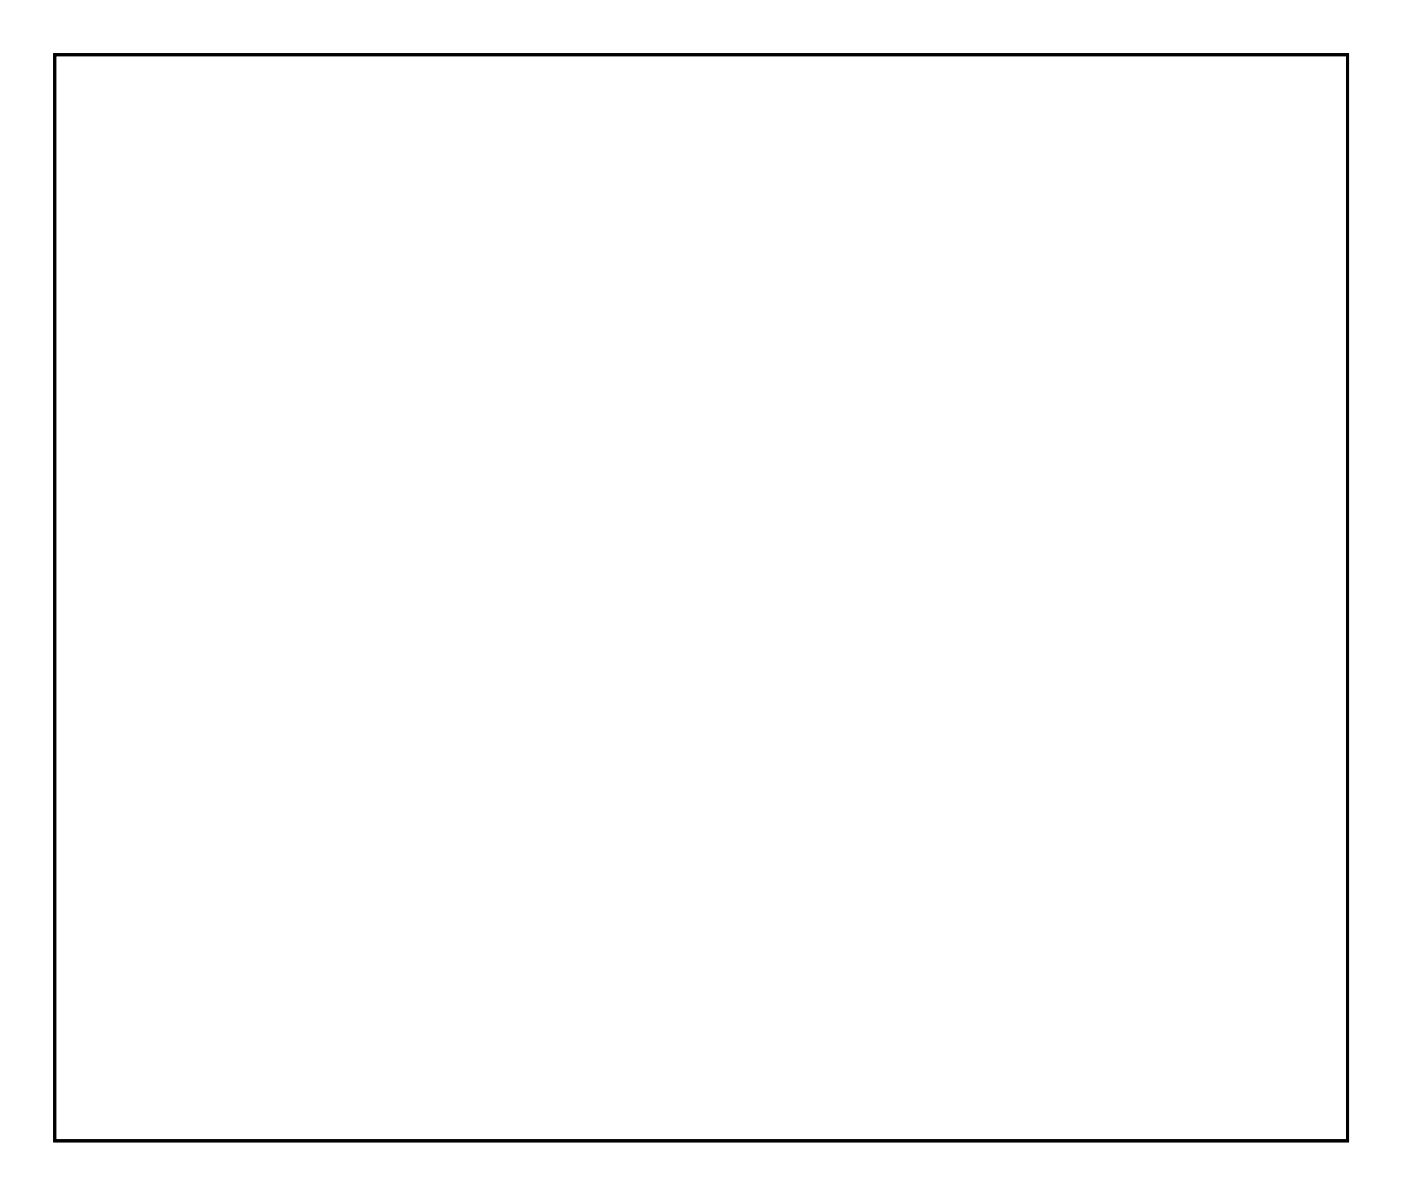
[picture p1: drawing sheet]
<svg xmlns="http://www.w3.org/2000/svg" width="93mm" height="79mm" viewBox="0 0 93 79" stroke-linecap="round" stroke-linejoin="round" font-family="sans-serif">
<path d="M3.6 3.6h86v72.2h-86z" fill="none" stroke="#000" stroke-width=".2"/>
<path d="M3.6 3.6v72.2h86v-72.2zM3.6 3.6h86v72.2h-86z" fill="#000"/>
<circle cx="49.3" cy="16.3" r=".7" fill="#fff"/>
<circle cx="49.3" cy="16.3" r=".7" fill="none" stroke="#fff" stroke-width=".76" stroke-linecap="butt"/>
<circle cx="49.3" cy="23.9" r=".7" fill="#fff"/>
<circle cx="49.3" cy="23.9" r=".7" fill="none" stroke="#fff" stroke-width=".76" stroke-linecap="butt"/>
<path d="M23.1 10.5h1.6v1.5h-1.6z" fill="#fff"/>
<path d="M23.1 10.5h1.6v1.5h-1.6z" fill="none" stroke="#fff" stroke-width=".76" stroke-linecap="butt"/>
<circle cx="23.9" cy="11.2" r=".79" fill="#fff"/>
<circle cx="23.9" cy="11.2" r=".79" fill="none" stroke="#fff" stroke-width=".76" stroke-linecap="butt"/>
<circle cx="21.4" cy="11.2" r=".79" fill="#fff"/>
<circle cx="21.4" cy="11.2" r=".79" fill="none" stroke="#fff" stroke-width=".76" stroke-linecap="butt"/>
<circle cx="18.8" cy="11.2" r=".79" fill="#fff"/>
<circle cx="18.8" cy="11.2" r=".79" fill="none" stroke="#fff" stroke-width=".76" stroke-linecap="butt"/>
<path d="M35.8 10.5h1.6v1.5h-1.6z" fill="#fff"/>
<path d="M35.8 10.5h1.6v1.5h-1.6z" fill="none" stroke="#fff" stroke-width=".76" stroke-linecap="butt"/>
<circle cx="36.6" cy="11.2" r=".79" fill="#fff"/>
<circle cx="36.6" cy="11.2" r=".79" fill="none" stroke="#fff" stroke-width=".76" stroke-linecap="butt"/>
<circle cx="34.1" cy="11.2" r=".79" fill="#fff"/>
<circle cx="34.1" cy="11.2" r=".79" fill="none" stroke="#fff" stroke-width=".76" stroke-linecap="butt"/>
<circle cx="31.5" cy="11.2" r=".79" fill="#fff"/>
<circle cx="31.5" cy="11.2" r=".79" fill="none" stroke="#fff" stroke-width=".76" stroke-linecap="butt"/>
<path d="M48.5 10.5h1.6v1.5h-1.6z" fill="#fff"/>
<path d="M48.5 10.5h1.6v1.5h-1.6z" fill="none" stroke="#fff" stroke-width=".76" stroke-linecap="butt"/>
<circle cx="49.3" cy="11.2" r=".79" fill="#fff"/>
<circle cx="49.3" cy="11.2" r=".79" fill="none" stroke="#fff" stroke-width=".76" stroke-linecap="butt"/>
<circle cx="46.8" cy="11.2" r=".79" fill="#fff"/>
<circle cx="46.8" cy="11.2" r=".79" fill="none" stroke="#fff" stroke-width=".76" stroke-linecap="butt"/>
<circle cx="44.2" cy="11.2" r=".79" fill="#fff"/>
<circle cx="44.2" cy="11.2" r=".79" fill="none" stroke="#fff" stroke-width=".76" stroke-linecap="butt"/>
<path d="M71.5 33.4h1.4v1.4h-1.4z" fill="#fff"/>
<path d="M71.5 33.4h1.4v1.4h-1.4z" fill="none" stroke="#fff" stroke-width=".76" stroke-linecap="butt"/>
<circle cx="72.2" cy="34.1" r=".7" fill="#fff"/>
<circle cx="72.2" cy="34.1" r=".7" fill="none" stroke="#fff" stroke-width=".76" stroke-linecap="butt"/>
<circle cx="72.2" cy="26.5" r=".7" fill="#fff"/>
<circle cx="72.2" cy="26.5" r=".7" fill="none" stroke="#fff" stroke-width=".76" stroke-linecap="butt"/>
<circle cx="69.6" cy="34.1" r=".7" fill="#fff"/>
<circle cx="69.6" cy="34.1" r=".7" fill="none" stroke="#fff" stroke-width=".76" stroke-linecap="butt"/>
<circle cx="69.6" cy="26.5" r=".7" fill="#fff"/>
<circle cx="69.6" cy="26.5" r=".7" fill="none" stroke="#fff" stroke-width=".76" stroke-linecap="butt"/>
<circle cx="67.1" cy="34.1" r=".7" fill="#fff"/>
<circle cx="67.1" cy="34.1" r=".7" fill="none" stroke="#fff" stroke-width=".76" stroke-linecap="butt"/>
<circle cx="67.1" cy="26.5" r=".7" fill="#fff"/>
<circle cx="67.1" cy="26.5" r=".7" fill="none" stroke="#fff" stroke-width=".76" stroke-linecap="butt"/>
<circle cx="64.5" cy="34.1" r=".7" fill="#fff"/>
<circle cx="64.5" cy="34.1" r=".7" fill="none" stroke="#fff" stroke-width=".76" stroke-linecap="butt"/>
<circle cx="64.5" cy="26.5" r=".7" fill="#fff"/>
<circle cx="64.5" cy="26.5" r=".7" fill="none" stroke="#fff" stroke-width=".76" stroke-linecap="butt"/>
<circle cx="62" cy="34.1" r=".7" fill="#fff"/>
<circle cx="62" cy="34.1" r=".7" fill="none" stroke="#fff" stroke-width=".76" stroke-linecap="butt"/>
<circle cx="62" cy="26.5" r=".7" fill="#fff"/>
<circle cx="62" cy="26.5" r=".7" fill="none" stroke="#fff" stroke-width=".76" stroke-linecap="butt"/>
<circle cx="59.5" cy="34.1" r=".7" fill="#fff"/>
<circle cx="59.5" cy="34.1" r=".7" fill="none" stroke="#fff" stroke-width=".76" stroke-linecap="butt"/>
<circle cx="59.5" cy="26.5" r=".7" fill="#fff"/>
<circle cx="59.5" cy="26.5" r=".7" fill="none" stroke="#fff" stroke-width=".76" stroke-linecap="butt"/>
<circle cx="56.9" cy="34.1" r=".7" fill="#fff"/>
<circle cx="56.9" cy="34.1" r=".7" fill="none" stroke="#fff" stroke-width=".76" stroke-linecap="butt"/>
<circle cx="56.9" cy="26.5" r=".7" fill="#fff"/>
<circle cx="56.9" cy="26.5" r=".7" fill="none" stroke="#fff" stroke-width=".76" stroke-linecap="butt"/>
<circle cx="54.4" cy="34.1" r=".7" fill="#fff"/>
<circle cx="54.4" cy="34.1" r=".7" fill="none" stroke="#fff" stroke-width=".76" stroke-linecap="butt"/>
<circle cx="54.4" cy="26.5" r=".7" fill="#fff"/>
<circle cx="54.4" cy="26.5" r=".7" fill="none" stroke="#fff" stroke-width=".76" stroke-linecap="butt"/>
<circle cx="51.8" cy="34.1" r=".7" fill="#fff"/>
<circle cx="51.8" cy="34.1" r=".7" fill="none" stroke="#fff" stroke-width=".76" stroke-linecap="butt"/>
<circle cx="51.8" cy="26.5" r=".7" fill="#fff"/>
<circle cx="51.8" cy="26.5" r=".7" fill="none" stroke="#fff" stroke-width=".76" stroke-linecap="butt"/>
<circle cx="49.3" cy="34.1" r=".7" fill="#fff"/>
<circle cx="49.3" cy="34.1" r=".7" fill="none" stroke="#fff" stroke-width=".76" stroke-linecap="butt"/>
<circle cx="49.3" cy="26.5" r=".7" fill="#fff"/>
<circle cx="49.3" cy="26.5" r=".7" fill="none" stroke="#fff" stroke-width=".76" stroke-linecap="butt"/>
<circle cx="46.8" cy="34.1" r=".7" fill="#fff"/>
<circle cx="46.8" cy="34.1" r=".7" fill="none" stroke="#fff" stroke-width=".76" stroke-linecap="butt"/>
<circle cx="46.8" cy="26.5" r=".7" fill="#fff"/>
<circle cx="46.8" cy="26.5" r=".7" fill="none" stroke="#fff" stroke-width=".76" stroke-linecap="butt"/>
<circle cx="44.2" cy="34.1" r=".7" fill="#fff"/>
<circle cx="44.2" cy="34.1" r=".7" fill="none" stroke="#fff" stroke-width=".76" stroke-linecap="butt"/>
<circle cx="44.2" cy="26.5" r=".7" fill="#fff"/>
<circle cx="44.2" cy="26.5" r=".7" fill="none" stroke="#fff" stroke-width=".76" stroke-linecap="butt"/>
<circle cx="41.7" cy="34.1" r=".7" fill="#fff"/>
<circle cx="41.7" cy="34.1" r=".7" fill="none" stroke="#fff" stroke-width=".76" stroke-linecap="butt"/>
<circle cx="41.7" cy="26.5" r=".7" fill="#fff"/>
<circle cx="41.7" cy="26.5" r=".7" fill="none" stroke="#fff" stroke-width=".76" stroke-linecap="butt"/>
<circle cx="39.1" cy="34.1" r=".7" fill="#fff"/>
<circle cx="39.1" cy="34.1" r=".7" fill="none" stroke="#fff" stroke-width=".76" stroke-linecap="butt"/>
<circle cx="39.1" cy="26.5" r=".7" fill="#fff"/>
<circle cx="39.1" cy="26.5" r=".7" fill="none" stroke="#fff" stroke-width=".76" stroke-linecap="butt"/>
<path d="M58.7 58.7h1.5v1.6h-1.5z" fill="#fff"/>
<path d="M58.7 58.7h1.5v1.6h-1.5z" fill="none" stroke="#fff" stroke-width=".76" stroke-linecap="butt"/>
<circle cx="59.5" cy="59.5" r=".79" fill="#fff"/>
<circle cx="59.5" cy="59.5" r=".79" fill="none" stroke="#fff" stroke-width=".76" stroke-linecap="butt"/>
<circle cx="56.9" cy="59.5" r=".79" fill="#fff"/>
<circle cx="56.9" cy="59.5" r=".79" fill="none" stroke="#fff" stroke-width=".76" stroke-linecap="butt"/>
<circle cx="54.4" cy="59.5" r=".79" fill="#fff"/>
<circle cx="54.4" cy="59.5" r=".79" fill="none" stroke="#fff" stroke-width=".76" stroke-linecap="butt"/>
<path d="M46 58.7h1.5v1.6h-1.5z" fill="#fff"/>
<path d="M46 58.7h1.5v1.6h-1.5z" fill="none" stroke="#fff" stroke-width=".76" stroke-linecap="butt"/>
<circle cx="46.8" cy="59.5" r=".79" fill="#fff"/>
<circle cx="46.8" cy="59.5" r=".79" fill="none" stroke="#fff" stroke-width=".76" stroke-linecap="butt"/>
<circle cx="44.2" cy="59.5" r=".79" fill="#fff"/>
<circle cx="44.2" cy="59.5" r=".79" fill="none" stroke="#fff" stroke-width=".76" stroke-linecap="butt"/>
<circle cx="41.7" cy="59.5" r=".79" fill="#fff"/>
<circle cx="41.7" cy="59.5" r=".79" fill="none" stroke="#fff" stroke-width=".76" stroke-linecap="butt"/>
<path d="M33.3 58.7h1.5v1.6h-1.5z" fill="#fff"/>
<path d="M33.3 58.7h1.5v1.6h-1.5z" fill="none" stroke="#fff" stroke-width=".76" stroke-linecap="butt"/>
<circle cx="34.1" cy="59.5" r=".79" fill="#fff"/>
<circle cx="34.1" cy="59.5" r=".79" fill="none" stroke="#fff" stroke-width=".76" stroke-linecap="butt"/>
<circle cx="31.5" cy="59.5" r=".79" fill="#fff"/>
<circle cx="31.5" cy="59.5" r=".79" fill="none" stroke="#fff" stroke-width=".76" stroke-linecap="butt"/>
<circle cx="29" cy="59.5" r=".79" fill="#fff"/>
<circle cx="29" cy="59.5" r=".79" fill="none" stroke="#fff" stroke-width=".76" stroke-linecap="butt"/>
<path d="M20.6 58.7h1.5v1.6h-1.5z" fill="#fff"/>
<path d="M20.6 58.7h1.5v1.6h-1.5z" fill="none" stroke="#fff" stroke-width=".76" stroke-linecap="butt"/>
<circle cx="21.4" cy="59.5" r=".79" fill="#fff"/>
<circle cx="21.4" cy="59.5" r=".79" fill="none" stroke="#fff" stroke-width=".76" stroke-linecap="butt"/>
<circle cx="18.8" cy="59.5" r=".79" fill="#fff"/>
<circle cx="18.8" cy="59.5" r=".79" fill="none" stroke="#fff" stroke-width=".76" stroke-linecap="butt"/>
<circle cx="16.3" cy="59.5" r=".79" fill="#fff"/>
<circle cx="16.3" cy="59.5" r=".79" fill="none" stroke="#fff" stroke-width=".76" stroke-linecap="butt"/>
<path d="M71.4 58.7h1.5v1.6h-1.5z" fill="#fff"/>
<path d="M71.4 58.7h1.5v1.6h-1.5z" fill="none" stroke="#fff" stroke-width=".76" stroke-linecap="butt"/>
<circle cx="72.2" cy="59.5" r=".79" fill="#fff"/>
<circle cx="72.2" cy="59.5" r=".79" fill="none" stroke="#fff" stroke-width=".76" stroke-linecap="butt"/>
<circle cx="69.6" cy="59.5" r=".79" fill="#fff"/>
<circle cx="69.6" cy="59.5" r=".79" fill="none" stroke="#fff" stroke-width=".76" stroke-linecap="butt"/>
<circle cx="67.1" cy="59.5" r=".79" fill="#fff"/>
<circle cx="67.1" cy="59.5" r=".79" fill="none" stroke="#fff" stroke-width=".76" stroke-linecap="butt"/>
<path d="M84.1 58.7h1.5v1.6h-1.5z" fill="#fff"/>
<path d="M84.1 58.7h1.5v1.6h-1.5z" fill="none" stroke="#fff" stroke-width=".76" stroke-linecap="butt"/>
<circle cx="84.9" cy="59.5" r=".79" fill="#fff"/>
<circle cx="84.9" cy="59.5" r=".79" fill="none" stroke="#fff" stroke-width=".76" stroke-linecap="butt"/>
<circle cx="82.3" cy="59.5" r=".79" fill="#fff"/>
<circle cx="82.3" cy="59.5" r=".79" fill="none" stroke="#fff" stroke-width=".76" stroke-linecap="butt"/>
<circle cx="79.8" cy="59.5" r=".79" fill="#fff"/>
<circle cx="79.8" cy="59.5" r=".79" fill="none" stroke="#fff" stroke-width=".76" stroke-linecap="butt"/>
<circle cx="31.5" cy="31.6" r=".65" fill="#fff"/>
<circle cx="31.5" cy="31.6" r=".65" fill="none" stroke="#fff" stroke-width=".75" stroke-linecap="butt"/>
<circle cx="31.5" cy="26.7" r=".65" fill="#fff"/>
<circle cx="31.5" cy="26.7" r=".65" fill="none" stroke="#fff" stroke-width=".75" stroke-linecap="butt"/>
<circle cx="26.4" cy="26.5" r=".64" fill="#fff"/>
<circle cx="26.4" cy="26.5" r=".64" fill="none" stroke="#fff" stroke-width=".76" stroke-linecap="butt"/>
<circle cx="23.9" cy="26.5" r=".64" fill="#fff"/>
<circle cx="23.9" cy="26.5" r=".64" fill="none" stroke="#fff" stroke-width=".76" stroke-linecap="butt"/>
<circle cx="26.4" cy="31.6" r=".64" fill="#fff"/>
<circle cx="26.4" cy="31.6" r=".64" fill="none" stroke="#fff" stroke-width=".76" stroke-linecap="butt"/>
<circle cx="23.9" cy="31.6" r=".64" fill="#fff"/>
<circle cx="23.9" cy="31.6" r=".64" fill="none" stroke="#fff" stroke-width=".76" stroke-linecap="butt"/>
<circle cx="69.6" cy="64.6" r=".74" fill="#fff"/>
<circle cx="69.6" cy="64.6" r=".74" fill="none" stroke="#fff" stroke-width=".76" stroke-linecap="butt"/>
<circle cx="69.6" cy="67.1" r=".74" fill="#fff"/>
<circle cx="69.6" cy="67.1" r=".74" fill="none" stroke="#fff" stroke-width=".76" stroke-linecap="butt"/>
<circle cx="69.6" cy="69.7" r=".74" fill="#fff"/>
<circle cx="69.6" cy="69.7" r=".74" fill="none" stroke="#fff" stroke-width=".76" stroke-linecap="butt"/>
<circle cx="69.6" cy="72.2" r=".74" fill="#fff"/>
<circle cx="69.6" cy="72.2" r=".74" fill="none" stroke="#fff" stroke-width=".76" stroke-linecap="butt"/>
<circle cx="56.9" cy="64.6" r=".74" fill="#fff"/>
<circle cx="56.9" cy="64.6" r=".74" fill="none" stroke="#fff" stroke-width=".76" stroke-linecap="butt"/>
<circle cx="56.9" cy="67.1" r=".74" fill="#fff"/>
<circle cx="56.9" cy="67.1" r=".74" fill="none" stroke="#fff" stroke-width=".76" stroke-linecap="butt"/>
<circle cx="56.9" cy="69.7" r=".74" fill="#fff"/>
<circle cx="56.9" cy="69.7" r=".74" fill="none" stroke="#fff" stroke-width=".76" stroke-linecap="butt"/>
<circle cx="56.9" cy="72.2" r=".74" fill="#fff"/>
<circle cx="56.9" cy="72.2" r=".74" fill="none" stroke="#fff" stroke-width=".76" stroke-linecap="butt"/>
<circle cx="44.2" cy="64.6" r=".74" fill="#fff"/>
<circle cx="44.2" cy="64.6" r=".74" fill="none" stroke="#fff" stroke-width=".76" stroke-linecap="butt"/>
<circle cx="44.2" cy="67.1" r=".74" fill="#fff"/>
<circle cx="44.2" cy="67.1" r=".74" fill="none" stroke="#fff" stroke-width=".76" stroke-linecap="butt"/>
<circle cx="44.2" cy="69.7" r=".74" fill="#fff"/>
<circle cx="44.2" cy="69.7" r=".74" fill="none" stroke="#fff" stroke-width=".76" stroke-linecap="butt"/>
<circle cx="44.2" cy="72.2" r=".74" fill="#fff"/>
<circle cx="44.2" cy="72.2" r=".74" fill="none" stroke="#fff" stroke-width=".76" stroke-linecap="butt"/>
<circle cx="31.5" cy="64.6" r=".74" fill="#fff"/>
<circle cx="31.5" cy="64.6" r=".74" fill="none" stroke="#fff" stroke-width=".76" stroke-linecap="butt"/>
<circle cx="31.5" cy="67.1" r=".74" fill="#fff"/>
<circle cx="31.5" cy="67.1" r=".74" fill="none" stroke="#fff" stroke-width=".76" stroke-linecap="butt"/>
<circle cx="31.5" cy="69.7" r=".74" fill="#fff"/>
<circle cx="31.5" cy="69.7" r=".74" fill="none" stroke="#fff" stroke-width=".76" stroke-linecap="butt"/>
<circle cx="31.5" cy="72.2" r=".74" fill="#fff"/>
<circle cx="31.5" cy="72.2" r=".74" fill="none" stroke="#fff" stroke-width=".76" stroke-linecap="butt"/>
<circle cx="18.8" cy="64.6" r=".74" fill="#fff"/>
<circle cx="18.8" cy="64.6" r=".74" fill="none" stroke="#fff" stroke-width=".76" stroke-linecap="butt"/>
<circle cx="18.8" cy="67.1" r=".74" fill="#fff"/>
<circle cx="18.8" cy="67.1" r=".74" fill="none" stroke="#fff" stroke-width=".76" stroke-linecap="butt"/>
<circle cx="18.8" cy="69.7" r=".74" fill="#fff"/>
<circle cx="18.8" cy="69.7" r=".74" fill="none" stroke="#fff" stroke-width=".76" stroke-linecap="butt"/>
<circle cx="18.8" cy="72.2" r=".74" fill="#fff"/>
<circle cx="18.8" cy="72.2" r=".74" fill="none" stroke="#fff" stroke-width=".76" stroke-linecap="butt"/>
<circle cx="82.3" cy="64.6" r=".74" fill="#fff"/>
<circle cx="82.3" cy="64.6" r=".74" fill="none" stroke="#fff" stroke-width=".76" stroke-linecap="butt"/>
<circle cx="82.3" cy="67.1" r=".74" fill="#fff"/>
<circle cx="82.3" cy="67.1" r=".74" fill="none" stroke="#fff" stroke-width=".76" stroke-linecap="butt"/>
<circle cx="82.3" cy="69.7" r=".74" fill="#fff"/>
<circle cx="82.3" cy="69.7" r=".74" fill="none" stroke="#fff" stroke-width=".76" stroke-linecap="butt"/>
<circle cx="82.3" cy="72.2" r=".74" fill="#fff"/>
<circle cx="82.3" cy="72.2" r=".74" fill="none" stroke="#fff" stroke-width=".76" stroke-linecap="butt"/>
<circle cx="79.8" cy="29" r=".74" fill="#fff"/>
<circle cx="79.8" cy="29" r=".74" fill="none" stroke="#fff" stroke-width=".76" stroke-linecap="butt"/>
<circle cx="79.8" cy="31.6" r=".74" fill="#fff"/>
<circle cx="79.8" cy="31.6" r=".74" fill="none" stroke="#fff" stroke-width=".76" stroke-linecap="butt"/>
<circle cx="79.8" cy="34.1" r=".74" fill="#fff"/>
<circle cx="79.8" cy="34.1" r=".74" fill="none" stroke="#fff" stroke-width=".76" stroke-linecap="butt"/>
<circle cx="79.8" cy="36.6" r=".74" fill="#fff"/>
<circle cx="79.8" cy="36.6" r=".74" fill="none" stroke="#fff" stroke-width=".76" stroke-linecap="butt"/>
<circle cx="75.8" cy="44.3" r=".7" fill="#fff"/>
<circle cx="75.8" cy="44.3" r=".7" fill="none" stroke="#fff" stroke-width=".76" stroke-linecap="butt"/>
<circle cx="82.3" cy="44.3" r=".7" fill="#fff"/>
<circle cx="82.3" cy="44.3" r=".7" fill="none" stroke="#fff" stroke-width=".76" stroke-linecap="butt"/>
<circle cx="75.8" cy="39.8" r=".7" fill="#fff"/>
<circle cx="75.8" cy="39.8" r=".7" fill="none" stroke="#fff" stroke-width=".76" stroke-linecap="butt"/>
<circle cx="82.3" cy="39.8" r=".7" fill="#fff"/>
<circle cx="82.3" cy="39.8" r=".7" fill="none" stroke="#fff" stroke-width=".76" stroke-linecap="butt"/>
<circle cx="72.2" cy="39.2" r=".79" fill="#fff"/>
<circle cx="72.2" cy="39.2" r=".79" fill="none" stroke="#fff" stroke-width=".76" stroke-linecap="butt"/>
<circle cx="56.9" cy="39.2" r=".79" fill="#fff"/>
<circle cx="56.9" cy="39.2" r=".79" fill="none" stroke="#fff" stroke-width=".76" stroke-linecap="butt"/>
<circle cx="82.3" cy="23.9" r=".7" fill="#fff"/>
<circle cx="82.3" cy="23.9" r=".7" fill="none" stroke="#fff" stroke-width=".76" stroke-linecap="butt"/>
<circle cx="82.3" cy="36.6" r=".7" fill="#fff"/>
<circle cx="82.3" cy="36.6" r=".7" fill="none" stroke="#fff" stroke-width=".76" stroke-linecap="butt"/>
<circle cx="69.6" cy="44.3" r=".7" fill="#fff"/>
<circle cx="69.6" cy="44.3" r=".7" fill="none" stroke="#fff" stroke-width=".76" stroke-linecap="butt"/>
<circle cx="54.4" cy="44.3" r=".7" fill="#fff"/>
<circle cx="54.4" cy="44.3" r=".7" fill="none" stroke="#fff" stroke-width=".76" stroke-linecap="butt"/>
<circle cx="82.3" cy="49.3" r=".7" fill="#fff"/>
<circle cx="82.3" cy="49.3" r=".7" fill="none" stroke="#fff" stroke-width=".76" stroke-linecap="butt"/>
<circle cx="82.3" cy="54.4" r=".7" fill="#fff"/>
<circle cx="82.3" cy="54.4" r=".7" fill="none" stroke="#fff" stroke-width=".76" stroke-linecap="butt"/>
<circle cx="56.9" cy="46.8" r=".7" fill="#fff"/>
<circle cx="56.9" cy="46.8" r=".7" fill="none" stroke="#fff" stroke-width=".76" stroke-linecap="butt"/>
<circle cx="56.9" cy="54.4" r=".7" fill="#fff"/>
<circle cx="56.9" cy="54.4" r=".7" fill="none" stroke="#fff" stroke-width=".76" stroke-linecap="butt"/>
<circle cx="62" cy="49.3" r=".7" fill="#fff"/>
<circle cx="62" cy="49.3" r=".7" fill="none" stroke="#fff" stroke-width=".76" stroke-linecap="butt"/>
<circle cx="72.2" cy="54.4" r=".7" fill="#fff"/>
<circle cx="72.2" cy="54.4" r=".7" fill="none" stroke="#fff" stroke-width=".76" stroke-linecap="butt"/>
<circle cx="46.8" cy="46.8" r=".7" fill="#fff"/>
<circle cx="46.8" cy="46.8" r=".7" fill="none" stroke="#fff" stroke-width=".76" stroke-linecap="butt"/>
<circle cx="46.8" cy="54.4" r=".7" fill="#fff"/>
<circle cx="46.8" cy="54.4" r=".7" fill="none" stroke="#fff" stroke-width=".76" stroke-linecap="butt"/>
<circle cx="34.1" cy="46.8" r=".7" fill="#fff"/>
<circle cx="34.1" cy="46.8" r=".7" fill="none" stroke="#fff" stroke-width=".76" stroke-linecap="butt"/>
<circle cx="34.1" cy="54.4" r=".7" fill="#fff"/>
<circle cx="34.1" cy="54.4" r=".7" fill="none" stroke="#fff" stroke-width=".76" stroke-linecap="butt"/>
<circle cx="21.4" cy="46.8" r=".7" fill="#fff"/>
<circle cx="21.4" cy="46.8" r=".7" fill="none" stroke="#fff" stroke-width=".76" stroke-linecap="butt"/>
<circle cx="21.4" cy="54.4" r=".7" fill="#fff"/>
<circle cx="21.4" cy="54.4" r=".7" fill="none" stroke="#fff" stroke-width=".76" stroke-linecap="butt"/>
<circle cx="23.9" cy="13.8" r=".7" fill="#fff"/>
<circle cx="23.9" cy="13.8" r=".7" fill="none" stroke="#fff" stroke-width=".76" stroke-linecap="butt"/>
<circle cx="39.1" cy="23.9" r=".7" fill="#fff"/>
<circle cx="39.1" cy="23.9" r=".7" fill="none" stroke="#fff" stroke-width=".76" stroke-linecap="butt"/>
<circle cx="41.7" cy="23.9" r=".7" fill="#fff"/>
<circle cx="41.7" cy="23.9" r=".7" fill="none" stroke="#fff" stroke-width=".76" stroke-linecap="butt"/>
<circle cx="41.7" cy="16.3" r=".7" fill="#fff"/>
<circle cx="41.7" cy="16.3" r=".7" fill="none" stroke="#fff" stroke-width=".76" stroke-linecap="butt"/>
</svg>
